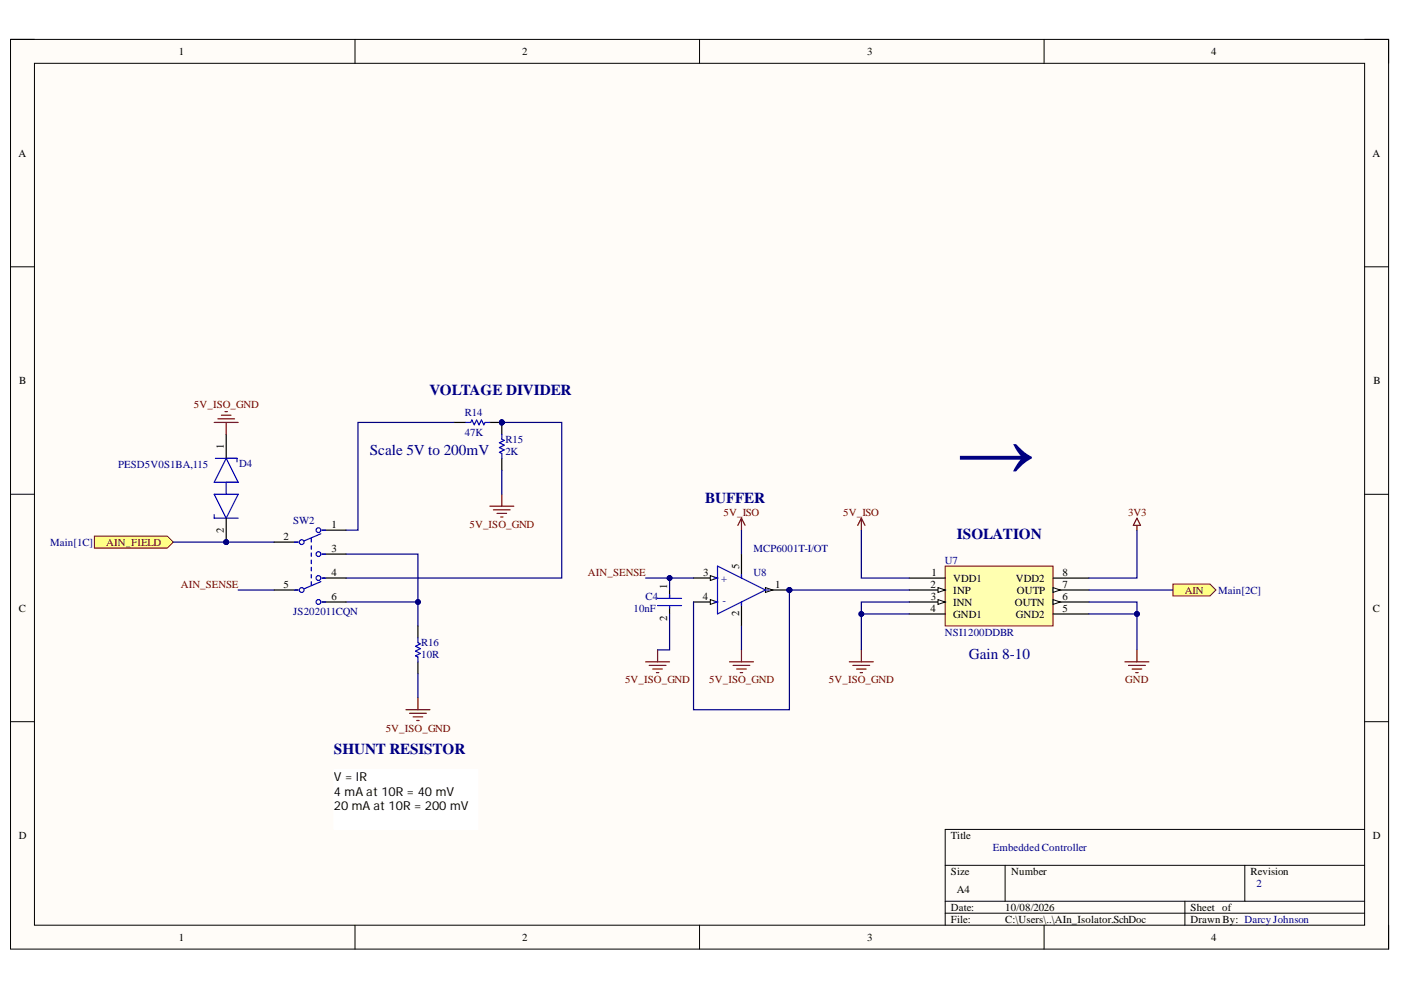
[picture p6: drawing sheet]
<svg xmlns="http://www.w3.org/2000/svg" width="297mm" height="210mm" viewBox="0 0 297 210" stroke-linecap="round" stroke-linejoin="round" font-family="sans-serif">
<defs><g id="words">
<text font-size="16.5" fill="#000080" x="202.9" y="101.2">→</text>
<g font-size="3.2" fill="#000080">
<text x="91.1" y="83.8">VOLTAGE DIVIDER</text>
<text x="78.4" y="96.5">Scale 5V to 200mV</text>
<text x="149.5" y="106.6">BUFFER</text>
<text x="202.9" y="114.3">ISOLATION</text>
<text x="205.4" y="139.6">Gain 8-10</text>
<text x="70.8" y="159.9">SHUNT RESISTOR</text>
</g>
<g font-size="2.6">
<text x="70.8" y="165.7">V = IR</text>
<text x="70.8" y="168.7">4 mA at 10R = 40 mV</text>
<text x="70.8" y="171.7">20 mA at 10R = 200 mV</text>
</g>
<g font-size="2.3">
<text x="37.9" y="11.7">1</text>
<text x="110.7" y="11.7">2</text>
<text x="183.9" y="11.7">3</text>
<text x="256.8" y="11.7">4</text>
<text x="3.9" y="33.3">A</text>
<text x="291" y="33.3">A</text>
<text x="4.1" y="81.4">B</text>
<text x="291.2" y="81.4">B</text>
<text x="47.4" y="95.1" transform="rotate(-90 47.4 95.1)">1</text>
<text x="47.4" y="113" transform="rotate(-90 47.4 113)">2</text>
<text x="70.3" y="111.9">1</text>
<text x="60.1" y="114.5">2</text>
<text x="70.3" y="117">3</text>
<text x="60.1" y="124.6">5</text>
<text x="70.3" y="122.1">4</text>
<text x="141.5" y="124.9" transform="rotate(-90 141.5 124.9)">1</text>
<text x="149.1" y="122.1">3</text>
<text x="156.7" y="120.6" transform="rotate(-90 156.7 120.6)">5</text>
<text x="164.3" y="124.6">1</text>
<text x="197.3" y="124.6">2</text>
<text x="197.5" y="122.1">1</text>
<text x="202.1" y="123.3">VDD1</text>
<text x="202.1" y="125.9">INP</text>
<text x="215.4" y="123.3">VDD2</text>
<text x="215.6" y="125.9">OUTP</text>
<text x="225.3" y="124.6">7</text>
<text x="225.3" y="122.1">8</text>
<text x="4" y="129.7">C</text>
<text x="70.3" y="127.1">6</text>
<text x="141.5" y="131.7" transform="rotate(-90 141.5 131.7)">2</text>
<text x="149" y="127.1">4</text>
<text x="156.7" y="130.7" transform="rotate(-90 156.7 130.7)">2</text>
<text x="197.3" y="129.7">4</text>
<text x="197.4" y="127.1">3</text>
<text x="202.1" y="128.4">INN</text>
<text x="202.1" y="130.9">GND1</text>
<text x="215.1" y="128.4">OUTN</text>
<text x="215.4" y="130.9">GND2</text>
<text x="225.3" y="129.7">5</text>
<text x="225.3" y="127.1">6</text>
<text x="291.1" y="129.7">C</text>
<text x="4" y="177.9">D</text>
<text x="201.6" y="177.9">Title</text>
<text x="291.1" y="177.9">D</text>
<text x="201.6" y="185.5">Size</text>
<text x="214.4" y="185.5">Number</text>
<text x="265.1" y="185.5">Revision</text>
<text x="202.9" y="189.3">A4</text>
<text x="201.6" y="193.1">Date:</text>
<text x="201.6" y="195.7">File:</text>
<text x="213.1" y="193.1">10/08/2026</text>
<text x="213.1" y="195.7">C:\Users\..\AIn_Isolator.SchDoc</text>
<text x="252.4" y="193.1">Sheet of</text>
<text x="252.4" y="195.7">Drawn By: Darcy Johnson</text>
<text x="37.9" y="199.5">1</text>
<text x="110.7" y="199.5">2</text>
<text x="183.9" y="199.5">3</text>
<text x="256.8" y="199.5">4</text>
</g>
<g font-size="2.3" fill="#800000">
<text x="41.1" y="86.5">5V_ISO_GND</text>
<text x="99.5" y="111.9">5V_ISO_GND</text>
<text x="153.4" y="109.4">5V_ISO</text>
<text x="178.8" y="109.4">5V_ISO</text>
<text x="239.2" y="109.4">3V3</text>
<text x="22.5" y="115.7">AIN_FIELD</text>
<text x="38.3" y="124.6">AIN_SENSE</text>
<text x="124.7" y="122.1">AIN_SENSE</text>
<text x="251.2" y="125.9">AIN</text>
<text x="132.5" y="144.9">5V_ISO_GND</text>
<text x="150.4" y="144.9">5V_ISO_GND</text>
<text x="175.7" y="144.9">5V_ISO_GND</text>
<text x="238.6" y="144.9">GND</text>
<text x="81.8" y="155.1">5V_ISO_GND</text>
</g>
<g font-size="2.3" fill="#000080">
<text x="98.5" y="88.3">R14</text>
<text x="98.5" y="92.4">47K</text>
<text x="107.2" y="93.9">R15</text>
<text x="25" y="99.3">PESD5V0S1BA,115</text>
<text x="50.7" y="99">D4</text>
<text x="107.2" y="96.5">2K</text>
<text x="62.2" y="111.2">SW2</text>
<text x="10.7" y="115.7">Main[1C]</text>
<text x="159.8" y="117">MCP6001T-I/OT</text>
<text x="200.3" y="119.5">U7</text>
<text x="152.9" y="123.3">+</text>
<text x="159.8" y="122.1">U8</text>
<text x="258.3" y="125.9">Main[2C]</text>
<text x="62.2" y="130.4">JS202011CQN</text>
<text x="134.3" y="129.7">10nF</text>
<text x="136.8" y="127.1">C4</text>
<text x="153.2" y="128.2">-</text>
<text x="89.3" y="137">R16</text>
<text x="200.3" y="134.7">NSI1200DDBR</text>
<text x="89.3" y="139.6">10R</text>
<text x="210.5" y="180.5">Embedded Controller</text>
<text x="266.4" y="188.1">2</text>
</g>
</g></defs>
<path d="M2.2 8.4h292.2v192.8h-292.2z" fill-rule="evenodd" fill="#fffcf8"/>
<path d="M2.2 8.4h292.2v192.8h-292.2z" fill="none" stroke="#000" stroke-width=".21"/>
<path d="M7.3 13.4h282v182.8h-282z" fill-rule="evenodd" fill="#fffcf8"/>
<g fill="none" stroke="#000" stroke-width=".21">
<path d="M2.2 8.3h5.1M7.3 13.4h282v182.8h-282zM75.3 8.3v5.1M148.3 8.3v5.1M221.4 8.4v5M289.3 8.4h5.1v5M2.2 56.6h5.1M289.3 56.6h5.1M2.2 104.8h5.1M289.3 104.8h5.1M2.2 153h5.1M289.3 153h5.1"/>
<path d="M289.3 175.9h-88.9v20.3M75.3 196.2v5M148.3 196.2v5M200.4 183.5h88.9M200.4 191.1h88.9M200.4 193.6h88.9M213.1 183.5v7.6M221.4 196.2v5M251.2 191.1v5.1M263.9 183.5v7.6M294.4 196.2v5"/>
</g>
<path d="M200.4 120h22.9v12.7h-22.9z" fill-rule="evenodd" fill="#ffffb0"/>
<path d="M200.4 120h22.9v12.7h-22.9z" fill="none" stroke="#800000" stroke-width=".21"/>
<path d="M192.8 122.6h7.6M192.8 125.1h7.6" fill="none" stroke="#000" stroke-width=".25"/>
<path d="M198.9 124.6l1.5 .5-1.5 .5z" fill="#f8fcff"/>
<path d="M198.9 124.6l1.5 .5-1.5 .5z" fill="none" stroke="#000" stroke-width=".21"/>
<path d="M192.8 127.6h7.6" fill="none" stroke="#000" stroke-width=".25"/>
<path d="M198.9 127.1l1.5 .5-1.5 .5z" fill="#f8fcff"/>
<path d="M198.9 127.1l1.5 .5-1.5 .5z" fill="none" stroke="#000" stroke-width=".21"/>
<path d="M192.8 130.2h7.6M223.3 130.2h7.6M223.3 127.6h7.6" fill="none" stroke="#000" stroke-width=".25"/>
<path d="M223.3 127.1l1.5 .5-1.5 .5z" fill="#f8fcff"/>
<path d="M223.3 127.1l1.5 .5-1.5 .5z" fill="none" stroke="#000" stroke-width=".21"/>
<path d="M223.3 125.1h7.6" fill="none" stroke="#000" stroke-width=".25"/>
<path d="M223.3 124.6l1.5 .5-1.5 .5z" fill="#f8fcff"/>
<path d="M223.3 124.6l1.5 .5-1.5 .5z" fill="none" stroke="#000" stroke-width=".21"/>
<path d="M223.3 122.6h7.6" fill="none" stroke="#000" stroke-width=".25"/>
<circle cx="167.4" cy="125.1" r=".51" fill="#000080"/>
<circle cx="167.4" cy="125.1" r=".51" fill="none" stroke="#000080" stroke-width=".21"/>
<path d="M147 122.6h5.1" fill="none" stroke="#000" stroke-width=".25"/>
<path d="M150.6 122l1.5 .6-1.5 .5z" fill="#f8fcff"/>
<path d="M150.6 122l1.5 .6-1.5 .5z" fill="none" stroke="#000" stroke-width=".21"/>
<path d="M147 127.6h5.1" fill="none" stroke="#000" stroke-width=".25"/>
<path d="M150.6 127.1l1.5 .5-1.5 .5z" fill="#f8fcff"/>
<path d="M150.6 127.1l1.5 .5-1.5 .5z" fill="none" stroke="#000" stroke-width=".21"/>
<path d="M162.3 125.1h5.1" fill="none" stroke="#000" stroke-width=".25"/>
<path d="M162.3 124.6l1.5 .5-1.5 .5z" fill="#f8fcff"/>
<path d="M162.3 124.6l1.5 .5-1.5 .5z" fill="none" stroke="#000" stroke-width=".21"/>
<circle cx="167.4" cy="125.1" r=".51" fill="#000080"/>
<circle cx="167.4" cy="125.1" r=".51" fill="none" stroke="#000080" stroke-width=".21"/>
<path d="M157.2 117.5v5.1M157.2 127.6v5.1" fill="none" stroke="#000" stroke-width=".25"/>
<path d="M151.4 122.6h.7M151.4 127.6h.7M152.1 120l10.2 5.1-10.2 5.1zM157.2 121.8v.8M157.2 127.6v.8M162.3 125.1h.8" fill="none" stroke="#00f" stroke-width=".25"/>
<g fill="none" stroke="#800000" stroke-width=".25">
<path d="M157.2 109.9v2.5M157.2 109.9l-.8 1.5M157.2 109.9l.8 1.5M182.6 109.9v2.5M182.6 109.9l-.7 1.5M182.6 109.9l.8 1.5M241.1 111.4v1M241.1 109.9l.7 1.5h-1.5zM157.2 137.8v2.5M182.6 137.8v2.5M241.1 137.8v2.5M154.7 140.3h5"/>
<path d="M155.4 141.1h3.6M156.2 141.8h2M157 142.6h.5M180.1 140.3h5.1M180.8 141.1h3.6M181.6 141.9h2M182.4 142.6h.5M238.5 140.3h5.1M239.3 141.1h3.5M240 141.9h2.1M240.8 142.6h.5"/>
</g>
<path d="M248.7 123.8h7.8l1.3 1.3-1.3 1.3h-7.8z" fill-rule="evenodd" fill="#ffff80"/>
<path d="M248.7 123.8h7.8l1.3 1.3-1.3 1.3h-7.8z" fill="none" stroke="#800000" stroke-width=".21"/>
<path d="M88.6 132.7v2.5M88.6 140.3v2.6" fill="none" stroke="#000" stroke-width=".25"/>
<path d="M88.6 135.2v1.1l.5 .2-1 .5 1 .5-1 .5 1 .5-1 .6 .5 .2v1" fill="none" stroke="#00f" stroke-width=".25"/>
<path d="M86.1 150.5h5.1M86.8 151.2h3.6M87.6 152h2M88.4 152.8h.5M88.6 147.9v2.6" fill="none" stroke="#800000" stroke-width=".25"/>
<circle cx="106.4" cy="89.6" r=".51" fill="#000080"/>
<circle cx="106.4" cy="89.6" r=".51" fill="none" stroke="#000080" stroke-width=".21"/>
<path d="M103.9 89.6h2.5" fill="none" stroke="#000" stroke-width=".25"/>
<circle cx="106.4" cy="89.6" r=".51" fill="#000080"/>
<circle cx="106.4" cy="89.6" r=".51" fill="none" stroke="#000080" stroke-width=".21"/>
<path d="M96.2 89.6h2.6" fill="none" stroke="#000" stroke-width=".25"/>
<path d="M98.8 89.6h1l.2-.5 .5 1 .6-1 .5 1 .5-1 .5 1 .2-.5h1.1" fill="none" stroke="#00f" stroke-width=".25"/>
<circle cx="106.4" cy="89.6" r=".51" fill="#000080"/>
<circle cx="106.4" cy="89.6" r=".51" fill="none" stroke="#000080" stroke-width=".21"/>
<path d="M106.4 89.6v2.5" fill="none" stroke="#000" stroke-width=".25"/>
<circle cx="106.4" cy="89.6" r=".51" fill="#000080"/>
<circle cx="106.4" cy="89.6" r=".51" fill="none" stroke="#000080" stroke-width=".21"/>
<path d="M106.4 97.2v2.5" fill="none" stroke="#000" stroke-width=".25"/>
<path d="M106.4 92.1v1l.5 .3-1 .5 1 .5-1 .5 1 .5-1 .5 .5 .3v1" fill="none" stroke="#00f" stroke-width=".25"/>
<path d="M103.9 107.3h5M104.6 108.1h3.6M105.4 108.9h2M106.1 109.6h.5M106.4 104.8v2.5" fill="none" stroke="#800000" stroke-width=".25"/>
<path d="M70.8 163.2h30.5v12.7h-30.5z" fill-rule="evenodd" fill="#fff"/>
<path d="M70.8 163.2h30.5v12.7h-30.5z" fill="none" stroke="#fff" stroke-width=".21"/>
<path d="M20 113.7h15.5l1.2 1.2-1.2 1.3h-15.5z" fill-rule="evenodd" fill="#ffff80"/>
<path d="M20 113.7h15.5l1.2 1.2-1.2 1.3h-15.5z" fill="none" stroke="#800000" stroke-width=".21"/>
<circle cx="48" cy="114.9" r=".51" fill="#000080"/>
<circle cx="48" cy="114.9" r=".51" fill="none" stroke="#000080" stroke-width=".21"/>
<path d="M45.7 97.2h4.5v.7M48 97.2l2.5 5.1h-5.1zM45.4 104.8h5.1l-2.5 5.1zM45.4 109.1v.8h5.1M48 102.3v2.5" fill="none" stroke="#00f" stroke-width=".25"/>
<path d="M48 92.1v5.1M48 109.9v5" fill="none" stroke="#000" stroke-width=".25"/>
<circle cx="48" cy="114.9" r=".51" fill="#000080"/>
<circle cx="48" cy="114.9" r=".51" fill="none" stroke="#000080" stroke-width=".21"/>
<path d="M45.4 89.6h5.1M46.2 88.8h3.5M46.9 88h2.1M47.7 87.3h.5M48 89.6v2.5M139.4 137.8v2.5M136.9 140.3h5.1M137.6 141.1h3.6M138.4 141.8h2M139.2 142.6h.5" fill="none" stroke="#800000" stroke-width=".25"/>
<path d="M142 125.1v1.8M142 128.6v1.6" fill="none" stroke="#000" stroke-width=".25"/>
<path d="M139.4 126.9h5.1M139.4 128.4h5.1M142 126.1v.8M142 128.6v.3" fill="none" stroke="#00f" stroke-width=".25"/>
<path d="M157.2 112.4v5.1M157.2 132.7v5.1M167.4 125.1v25.4h-20.4v-22.9" fill="none" stroke="#000080" stroke-width=".25"/>
<circle cx="167.4" cy="125.1" r=".51" fill="#000080"/>
<circle cx="167.4" cy="125.1" r=".51" fill="none" stroke="#000080" stroke-width=".21"/>
<path d="M167.4 125.1h25.4" fill="none" stroke="#000080" stroke-width=".25"/>
<circle cx="167.4" cy="125.1" r=".51" fill="#000080"/>
<circle cx="167.4" cy="125.1" r=".51" fill="none" stroke="#000080" stroke-width=".21"/>
<path d="M192.8 127.6h-10.2v10.2" fill="none" stroke="#000080" stroke-width=".25"/>
<circle cx="182.6" cy="130.2" r=".51" fill="#000080"/>
<circle cx="182.6" cy="130.2" r=".51" fill="none" stroke="#000080" stroke-width=".21"/>
<path d="M182.6 130.2h10.2" fill="none" stroke="#000080" stroke-width=".25"/>
<circle cx="182.6" cy="130.2" r=".51" fill="#000080"/>
<circle cx="182.6" cy="130.2" r=".51" fill="none" stroke="#000080" stroke-width=".21"/>
<path d="M230.9 127.6h10.2v10.2" fill="none" stroke="#000080" stroke-width=".25"/>
<circle cx="241" cy="130.2" r=".51" fill="#000080"/>
<circle cx="241" cy="130.2" r=".51" fill="none" stroke="#000080" stroke-width=".21"/>
<path d="M230.9 130.2h10.2" fill="none" stroke="#000080" stroke-width=".25"/>
<circle cx="241" cy="130.2" r=".51" fill="#000080"/>
<circle cx="241" cy="130.2" r=".51" fill="none" stroke="#000080" stroke-width=".21"/>
<path d="M106.4 99.7v5.1M182.6 112.4v10.2h10.2M241.1 112.4v10.2h-10.2M136.9 122.6h10.1M230.9 125.1h17.8M88.6 142.9v5" fill="none" stroke="#000080" stroke-width=".25"/>
<circle cx="142" cy="122.6" r=".51" fill="#000080"/>
<circle cx="142" cy="122.6" r=".51" fill="none" stroke="#000080" stroke-width=".21"/>
<path d="M73.4 117.5h15.2v15.2" fill="none" stroke="#000080" stroke-width=".25"/>
<circle cx="88.6" cy="127.6" r=".51" fill="#000080"/>
<circle cx="88.6" cy="127.6" r=".51" fill="none" stroke="#000080" stroke-width=".21"/>
<path d="M96.2 89.6h-20.3v22.8h-2.5M36.7 114.9h21.4" fill="none" stroke="#000080" stroke-width=".25"/>
<circle cx="48" cy="114.9" r=".51" fill="#000080"/>
<circle cx="48" cy="114.9" r=".51" fill="none" stroke="#000080" stroke-width=".21"/>
<path d="M50.5 125.1h7.6M142 122.6v2.5" fill="none" stroke="#000080" stroke-width=".25"/>
<circle cx="142" cy="122.6" r=".51" fill="#000080"/>
<circle cx="142" cy="122.6" r=".51" fill="none" stroke="#000080" stroke-width=".21"/>
<path d="M106.4 89.6h12.7v33h-45.7M142 130.2v7.6h-2.6" fill="none" stroke="#000080" stroke-width=".25"/>
<circle cx="106.4" cy="89.6" r=".51" fill="#000080"/>
<circle cx="106.4" cy="89.6" r=".51" fill="none" stroke="#000080" stroke-width=".21"/>
<path d="M73.4 127.6h15.2" fill="none" stroke="#000080" stroke-width=".25"/>
<circle cx="88.6" cy="127.6" r=".51" fill="#000080"/>
<circle cx="88.6" cy="127.6" r=".51" fill="none" stroke="#000080" stroke-width=".21"/>
<path d="M58.1 114.9h5.1M68.3 112.4h5.1M68.3 117.5h5.1M58.1 125.1h5.1M68.3 122.6h5.1M68.3 127.6h5.1" fill="none" stroke="#000" stroke-width=".25"/>
<g fill="none" stroke="#00f" stroke-width=".25">
<path d="M62.4 114.9h.8M66 114.2v.7M66 115.7v.8M66 117.2v.8M66 118.7v.8M68 113.2l-3.5 1.5M68.3 112.4h.7M68.3 117.5h.7M62.4 125.1h.8M66 120.3v.7M66 121.8v.8M66 123.3v.8"/>
<path d="M68 123.3l-3.5 1.5M68.3 122.6h.7M68.3 127.6h.7"/>
<circle cx="64" cy="114.9" r=".51"/>
<circle cx="67.5" cy="112.4" r=".51"/>
<circle cx="67.5" cy="117.5" r=".51"/>
<circle cx="64" cy="125.1" r=".51"/>
<circle cx="67.5" cy="127.6" r=".51"/>
<circle cx="67.5" cy="122.6" r=".51"/>
</g>
<use href="#words"/>
</svg>
